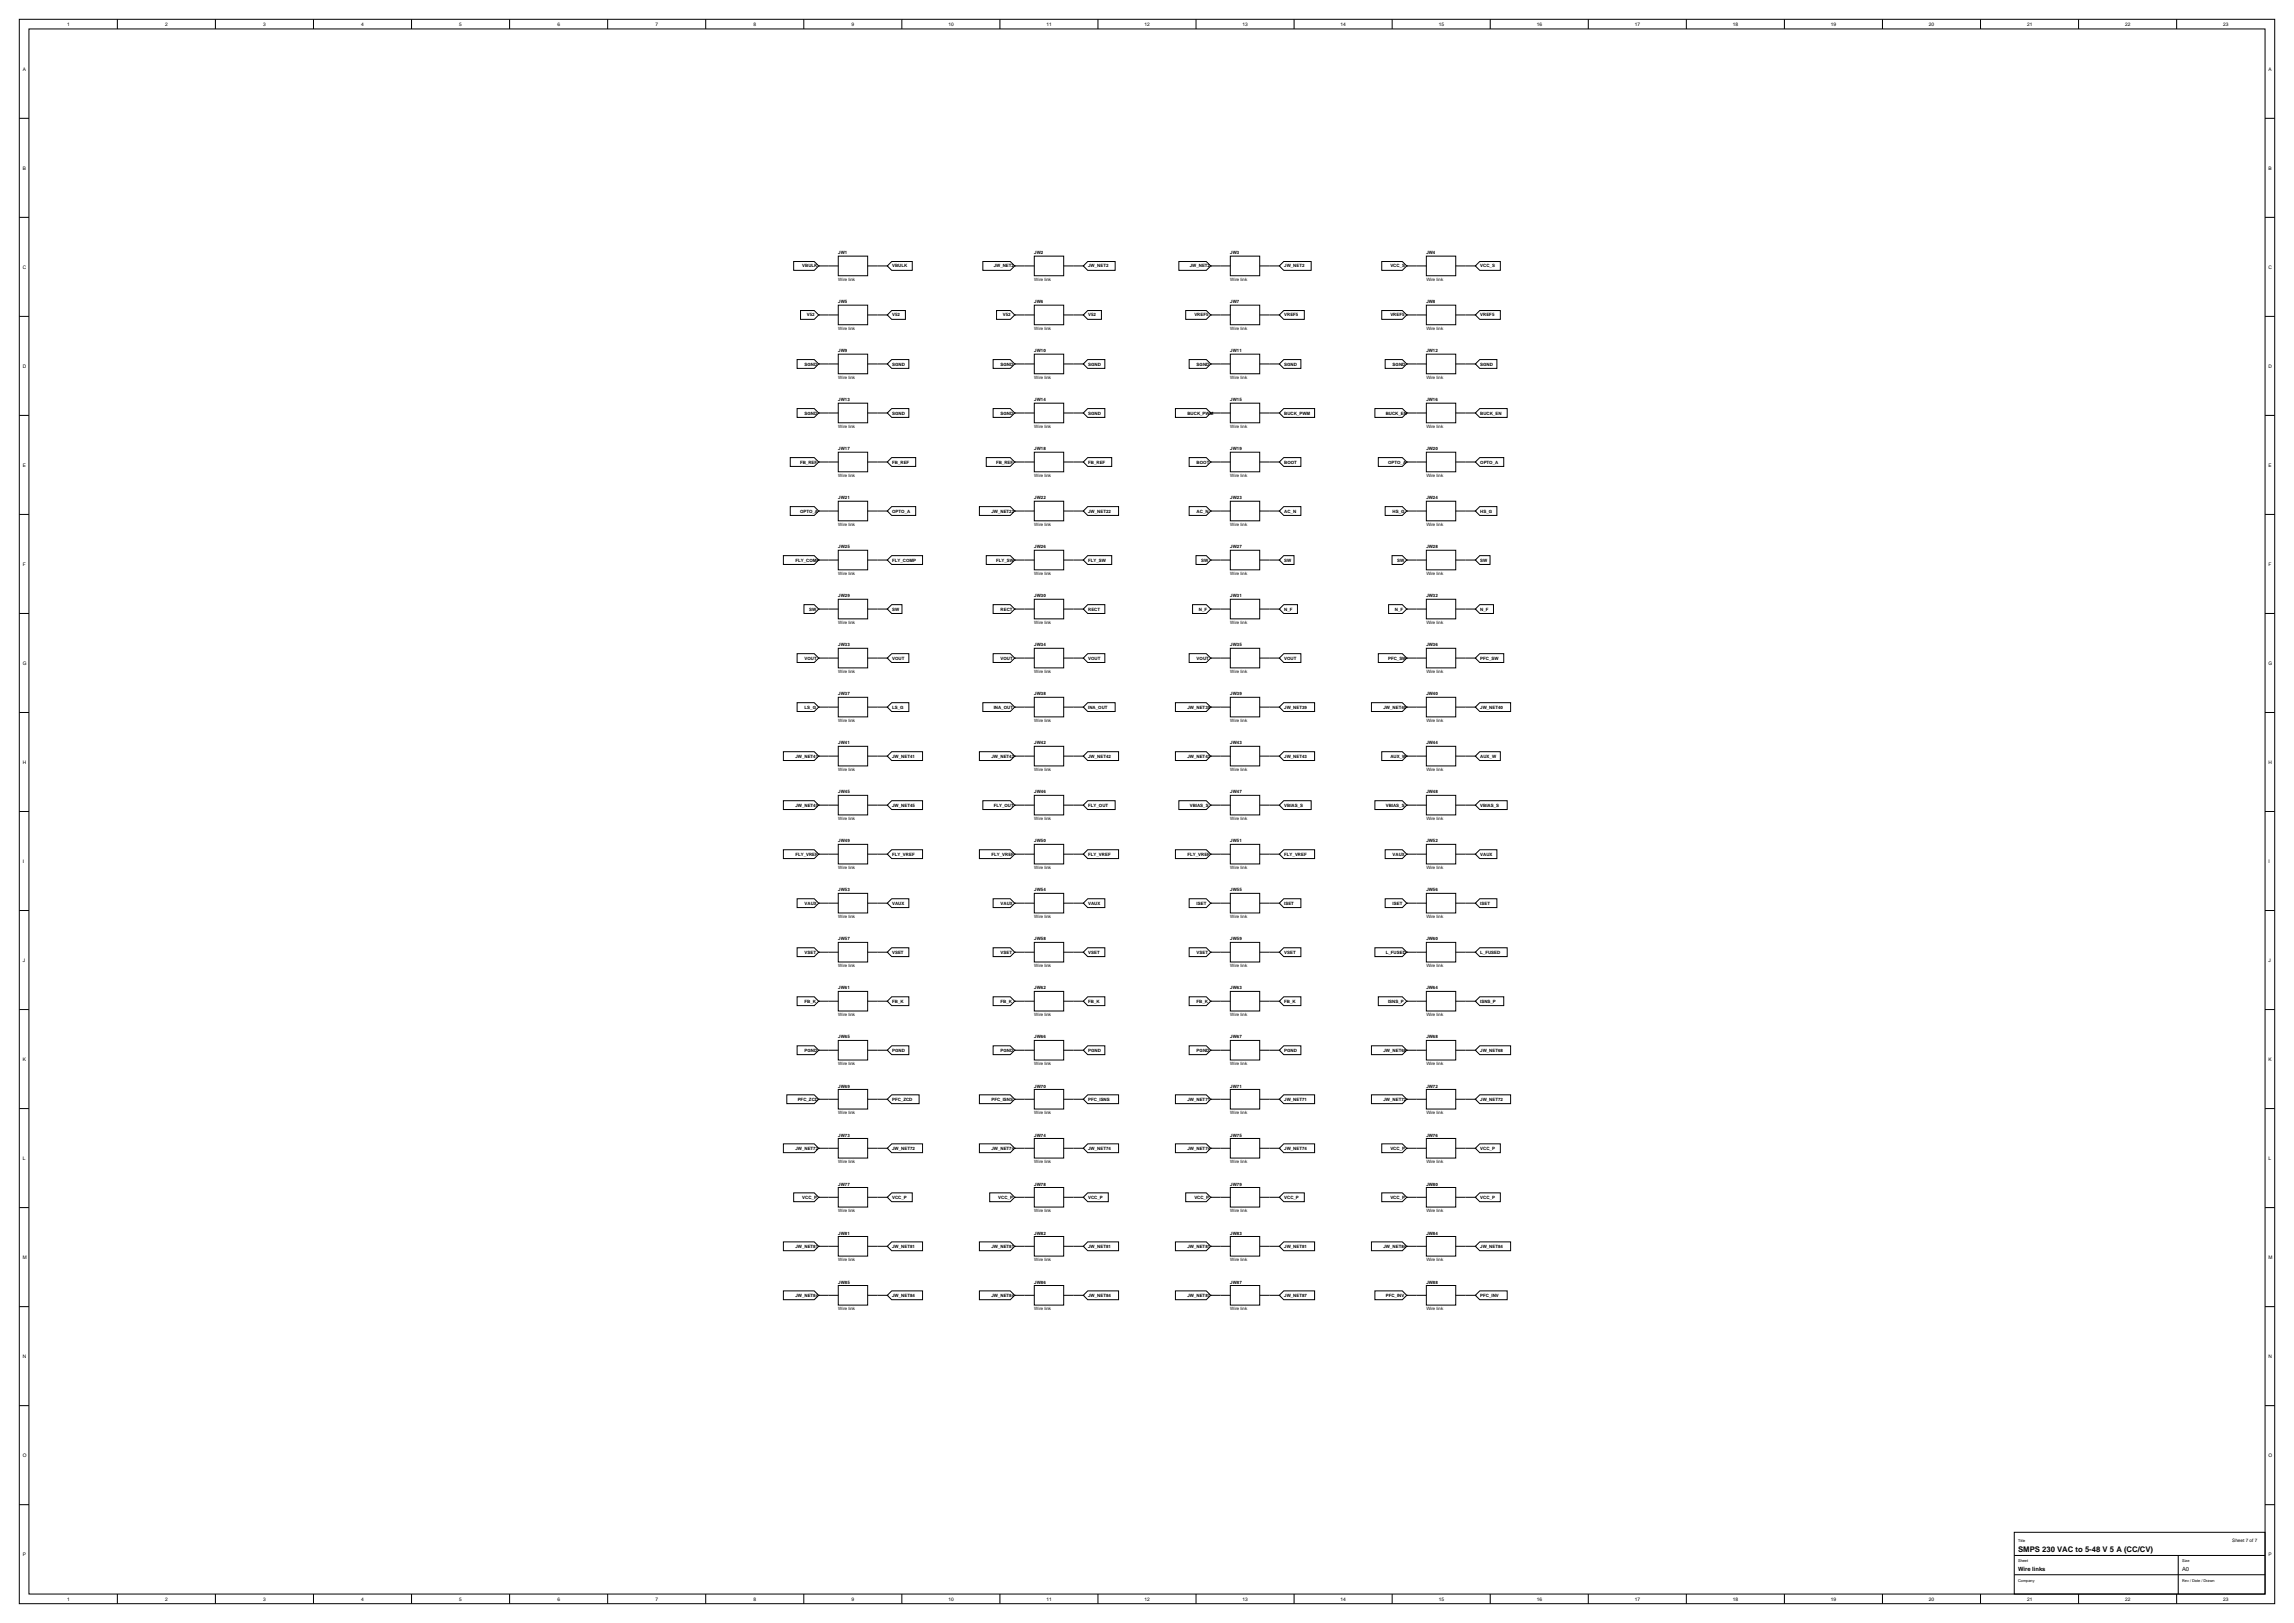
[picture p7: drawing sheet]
<svg xmlns="http://www.w3.org/2000/svg" width="1189mm" height="841mm" viewBox="0 0 1189 841" stroke-linecap="round" stroke-linejoin="round" font-family="sans-serif">
<defs><g id="words">
<text font-size="4" x="1046" y="804">SMPS 230 VAC to 5-48 V 5 A (CC/CV)</text>
<g font-size="3">
<text x="1046" y="814">Wire links</text>
<text x="1131" y="814">A0</text>
</g>
<g font-size="2.5">
<text x="35" y="14">1</text>
<text x="86" y="14">2</text>
<text x="136" y="14">3</text>
<text x="187" y="14">4</text>
<text x="238" y="14">5</text>
<text x="289" y="14">6</text>
<text x="340" y="14">7</text>
<text x="391" y="14">8</text>
<text x="441" y="14">9</text>
<text x="492" y="14">10</text>
<text x="542" y="14">11</text>
<text x="593" y="14">12</text>
<text x="644" y="14">13</text>
<text x="695" y="14">14</text>
<text x="746" y="14">15</text>
<text x="797" y="14">16</text>
<text x="847" y="14">17</text>
<text x="898" y="14">18</text>
<text x="949" y="14">19</text>
<text x="1000" y="14">20</text>
<text x="1051" y="14">21</text>
<text x="1101" y="14">22</text>
<text x="1152" y="14">23</text>
<text x="12" y="37">A</text>
<text x="1176" y="37">A</text>
<text x="12" y="88">B</text>
<text x="1176" y="88">B</text>
<text x="12" y="139">C</text>
<text x="1176" y="139">C</text>
<text x="12" y="191">D</text>
<text x="1176" y="191">D</text>
<text x="12" y="242">E</text>
<text x="1176" y="242">E</text>
<text x="12" y="293">F</text>
<text x="1176" y="293">F</text>
<text x="12" y="345">G</text>
<text x="1176" y="345">G</text>
<text x="12" y="396">H</text>
<text x="1176" y="396">H</text>
<text x="12" y="447">I</text>
<text x="1176" y="447">I</text>
<text x="12" y="498">J</text>
<text x="1176" y="498">J</text>
<text x="12" y="550">K</text>
<text x="1176" y="550">K</text>
<text x="12" y="601">L</text>
<text x="1176" y="601">L</text>
<text x="12" y="652">M</text>
<text x="1176" y="652">M</text>
<text x="12" y="704">N</text>
<text x="1176" y="704">N</text>
<text x="12" y="755">O</text>
<text x="1176" y="755">O</text>
<text x="12" y="806">P</text>
<text x="1176" y="806">P</text>
<text x="35" y="830">1</text>
<text x="86" y="830">2</text>
<text x="136" y="830">3</text>
<text x="187" y="830">4</text>
<text x="238" y="830">5</text>
<text x="289" y="830">6</text>
<text x="340" y="830">7</text>
<text x="391" y="830">8</text>
<text x="441" y="830">9</text>
<text x="492" y="830">10</text>
<text x="542" y="830">11</text>
<text x="593" y="830">12</text>
<text x="644" y="830">13</text>
<text x="695" y="830">14</text>
<text x="746" y="830">15</text>
<text x="797" y="830">16</text>
<text x="847" y="830">17</text>
<text x="898" y="830">18</text>
<text x="949" y="830">19</text>
<text x="1000" y="830">20</text>
<text x="1051" y="830">21</text>
<text x="1101" y="830">22</text>
<text x="1152" y="830">23</text>
</g>
<text font-size="2.4" x="1157" y="799">Sheet 7 of 7</text>
<g font-size="2.3">
<text x="434" y="132">JW1</text>
<text x="536" y="132">JW2</text>
<text x="638" y="132">JW3</text>
<text x="739" y="132">JW4</text>
<text x="416" y="139">VBULK</text>
<text x="462" y="139">VBULK</text>
<text x="515" y="139">JW_NET2</text>
<text x="564" y="139">JW_NET2</text>
<text x="617" y="139">JW_NET2</text>
<text x="666" y="139">JW_NET2</text>
<text x="721" y="139">VCC_S</text>
<text x="767" y="139">VCC_S</text>
<text x="434" y="145">Wire link</text>
<text x="536" y="145">Wire link</text>
<text x="638" y="145">Wire link</text>
<text x="739" y="145">Wire link</text>
<text x="434" y="157">JW5</text>
<text x="536" y="157">JW6</text>
<text x="638" y="157">JW7</text>
<text x="739" y="157">JW8</text>
<text x="418" y="164">V52</text>
<text x="462" y="164">V52</text>
<text x="520" y="164">V52</text>
<text x="564" y="164">V52</text>
<text x="619" y="164">VREF5</text>
<text x="666" y="164">VREF5</text>
<text x="721" y="164">VREF5</text>
<text x="767" y="164">VREF5</text>
<text x="434" y="171">Wire link</text>
<text x="536" y="171">Wire link</text>
<text x="638" y="171">Wire link</text>
<text x="739" y="171">Wire link</text>
<text x="434" y="183">JW9</text>
<text x="536" y="183">JW10</text>
<text x="638" y="183">JW11</text>
<text x="739" y="183">JW12</text>
<text x="417" y="189">SGND</text>
<text x="462" y="189">SGND</text>
<text x="519" y="189">SGND</text>
<text x="564" y="189">SGND</text>
<text x="620" y="189">SGND</text>
<text x="666" y="189">SGND</text>
<text x="722" y="189">SGND</text>
<text x="767" y="189">SGND</text>
<text x="434" y="196">Wire link</text>
<text x="536" y="196">Wire link</text>
<text x="638" y="196">Wire link</text>
<text x="739" y="196">Wire link</text>
<text x="434" y="208">JW13</text>
<text x="536" y="208">JW14</text>
<text x="638" y="208">JW15</text>
<text x="739" y="208">JW16</text>
<text x="417" y="215">SGND</text>
<text x="462" y="215">SGND</text>
<text x="519" y="215">SGND</text>
<text x="564" y="215">SGND</text>
<text x="615" y="215">BUCK_PWM</text>
<text x="666" y="215">BUCK_PWM</text>
<text x="718" y="215">BUCK_EN</text>
<text x="767" y="215">BUCK_EN</text>
<text x="434" y="222">Wire link</text>
<text x="536" y="222">Wire link</text>
<text x="638" y="222">Wire link</text>
<text x="739" y="222">Wire link</text>
<text x="434" y="233">JW17</text>
<text x="536" y="233">JW18</text>
<text x="638" y="233">JW19</text>
<text x="739" y="233">JW20</text>
<text x="415" y="240">FB_REF</text>
<text x="462" y="240">FB_REF</text>
<text x="516" y="240">FB_REF</text>
<text x="564" y="240">FB_REF</text>
<text x="620" y="240">BOOT</text>
<text x="666" y="240">BOOT</text>
<text x="719" y="240">OPTO_A</text>
<text x="767" y="240">OPTO_A</text>
<text x="434" y="247">Wire link</text>
<text x="536" y="247">Wire link</text>
<text x="638" y="247">Wire link</text>
<text x="739" y="247">Wire link</text>
<text x="434" y="259">JW21</text>
<text x="536" y="259">JW22</text>
<text x="638" y="259">JW23</text>
<text x="739" y="259">JW24</text>
<text x="415" y="266">OPTO_A</text>
<text x="462" y="266">OPTO_A</text>
<text x="514" y="266">JW_NET22</text>
<text x="564" y="266">JW_NET22</text>
<text x="620" y="266">AC_N</text>
<text x="666" y="266">AC_N</text>
<text x="722" y="266">HS_G</text>
<text x="767" y="266">HS_G</text>
<text x="434" y="272">Wire link</text>
<text x="536" y="272">Wire link</text>
<text x="638" y="272">Wire link</text>
<text x="739" y="272">Wire link</text>
<text x="434" y="284">JW25</text>
<text x="536" y="284">JW26</text>
<text x="638" y="284">JW27</text>
<text x="739" y="284">JW28</text>
<text x="412" y="291">FLY_COMP</text>
<text x="462" y="291">FLY_COMP</text>
<text x="516" y="291">FLY_SW</text>
<text x="564" y="291">FLY_SW</text>
<text x="623" y="291">SW</text>
<text x="666" y="291">SW</text>
<text x="724" y="291">SW</text>
<text x="767" y="291">SW</text>
<text x="434" y="298">Wire link</text>
<text x="536" y="298">Wire link</text>
<text x="638" y="298">Wire link</text>
<text x="739" y="298">Wire link</text>
<text x="434" y="310">JW29</text>
<text x="536" y="310">JW30</text>
<text x="638" y="310">JW31</text>
<text x="739" y="310">JW32</text>
<text x="419" y="316">SW</text>
<text x="462" y="316">SW</text>
<text x="519" y="316">RECT</text>
<text x="564" y="316">RECT</text>
<text x="621" y="316">N_F</text>
<text x="666" y="316">N_F</text>
<text x="723" y="316">N_F</text>
<text x="767" y="316">N_F</text>
<text x="434" y="323">Wire link</text>
<text x="536" y="323">Wire link</text>
<text x="638" y="323">Wire link</text>
<text x="739" y="323">Wire link</text>
<text x="434" y="335">JW33</text>
<text x="536" y="335">JW34</text>
<text x="638" y="335">JW35</text>
<text x="739" y="335">JW36</text>
<text x="417" y="342">VOUT</text>
<text x="462" y="342">VOUT</text>
<text x="519" y="342">VOUT</text>
<text x="564" y="342">VOUT</text>
<text x="620" y="342">VOUT</text>
<text x="666" y="342">VOUT</text>
<text x="719" y="342">PFC_SW</text>
<text x="767" y="342">PFC_SW</text>
<text x="434" y="349">Wire link</text>
<text x="536" y="349">Wire link</text>
<text x="638" y="349">Wire link</text>
<text x="739" y="349">Wire link</text>
<text x="434" y="360">JW37</text>
<text x="536" y="360">JW38</text>
<text x="638" y="360">JW39</text>
<text x="739" y="360">JW40</text>
<text x="417" y="367">LS_G</text>
<text x="462" y="367">LS_G</text>
<text x="515" y="367">INA_OUT</text>
<text x="564" y="367">INA_OUT</text>
<text x="615" y="367">JW_NET39</text>
<text x="666" y="367">JW_NET39</text>
<text x="717" y="367">JW_NET40</text>
<text x="767" y="367">JW_NET40</text>
<text x="434" y="374">Wire link</text>
<text x="536" y="374">Wire link</text>
<text x="638" y="374">Wire link</text>
<text x="739" y="374">Wire link</text>
<text x="434" y="386">JW41</text>
<text x="536" y="386">JW42</text>
<text x="638" y="386">JW43</text>
<text x="739" y="386">JW44</text>
<text x="412" y="393">JW_NET41</text>
<text x="462" y="393">JW_NET41</text>
<text x="514" y="393">JW_NET42</text>
<text x="564" y="393">JW_NET42</text>
<text x="615" y="393">JW_NET43</text>
<text x="666" y="393">JW_NET43</text>
<text x="721" y="393">AUX_W</text>
<text x="767" y="393">AUX_W</text>
<text x="434" y="399">Wire link</text>
<text x="536" y="399">Wire link</text>
<text x="638" y="399">Wire link</text>
<text x="739" y="399">Wire link</text>
<text x="434" y="411">JW45</text>
<text x="536" y="411">JW46</text>
<text x="638" y="411">JW47</text>
<text x="739" y="411">JW48</text>
<text x="412" y="418">JW_NET45</text>
<text x="462" y="418">JW_NET45</text>
<text x="515" y="418">FLY_OUT</text>
<text x="564" y="418">FLY_OUT</text>
<text x="617" y="418">VBIAS_S</text>
<text x="666" y="418">VBIAS_S</text>
<text x="718" y="418">VBIAS_S</text>
<text x="767" y="418">VBIAS_S</text>
<text x="434" y="425">Wire link</text>
<text x="536" y="425">Wire link</text>
<text x="638" y="425">Wire link</text>
<text x="739" y="425">Wire link</text>
<text x="434" y="437">JW49</text>
<text x="536" y="437">JW50</text>
<text x="638" y="437">JW51</text>
<text x="739" y="437">JW52</text>
<text x="412" y="443">FLY_VREF</text>
<text x="462" y="443">FLY_VREF</text>
<text x="514" y="443">FLY_VREF</text>
<text x="564" y="443">FLY_VREF</text>
<text x="615" y="443">FLY_VREF</text>
<text x="666" y="443">FLY_VREF</text>
<text x="722" y="443">VAUX</text>
<text x="767" y="443">VAUX</text>
<text x="434" y="450">Wire link</text>
<text x="536" y="450">Wire link</text>
<text x="638" y="450">Wire link</text>
<text x="739" y="450">Wire link</text>
<text x="434" y="462">JW53</text>
<text x="536" y="462">JW54</text>
<text x="638" y="462">JW55</text>
<text x="739" y="462">JW56</text>
<text x="417" y="469">VAUX</text>
<text x="462" y="469">VAUX</text>
<text x="519" y="469">VAUX</text>
<text x="564" y="469">VAUX</text>
<text x="620" y="469">ISET</text>
<text x="666" y="469">ISET</text>
<text x="722" y="469">ISET</text>
<text x="767" y="469">ISET</text>
<text x="434" y="476">Wire link</text>
<text x="536" y="476">Wire link</text>
<text x="638" y="476">Wire link</text>
<text x="739" y="476">Wire link</text>
<text x="434" y="487">JW57</text>
<text x="536" y="487">JW58</text>
<text x="638" y="487">JW59</text>
<text x="739" y="487">JW60</text>
<text x="417" y="494">VSET</text>
<text x="462" y="494">VSET</text>
<text x="519" y="494">VSET</text>
<text x="564" y="494">VSET</text>
<text x="620" y="494">VSET</text>
<text x="666" y="494">VSET</text>
<text x="718" y="494">L_FUSED</text>
<text x="767" y="494">L_FUSED</text>
<text x="434" y="501">Wire link</text>
<text x="536" y="501">Wire link</text>
<text x="638" y="501">Wire link</text>
<text x="739" y="501">Wire link</text>
<text x="434" y="513">JW61</text>
<text x="536" y="513">JW62</text>
<text x="638" y="513">JW63</text>
<text x="739" y="513">JW64</text>
<text x="417" y="520">FB_K</text>
<text x="462" y="520">FB_K</text>
<text x="519" y="520">FB_K</text>
<text x="564" y="520">FB_K</text>
<text x="620" y="520">FB_K</text>
<text x="666" y="520">FB_K</text>
<text x="719" y="520">ISNS_P</text>
<text x="767" y="520">ISNS_P</text>
<text x="434" y="526">Wire link</text>
<text x="536" y="526">Wire link</text>
<text x="638" y="526">Wire link</text>
<text x="739" y="526">Wire link</text>
<text x="434" y="538">JW65</text>
<text x="536" y="538">JW66</text>
<text x="638" y="538">JW67</text>
<text x="739" y="538">JW68</text>
<text x="417" y="545">PGND</text>
<text x="462" y="545">PGND</text>
<text x="519" y="545">PGND</text>
<text x="564" y="545">PGND</text>
<text x="620" y="545">PGND</text>
<text x="666" y="545">PGND</text>
<text x="717" y="545">JW_NET68</text>
<text x="767" y="545">JW_NET68</text>
<text x="434" y="552">Wire link</text>
<text x="536" y="552">Wire link</text>
<text x="638" y="552">Wire link</text>
<text x="739" y="552">Wire link</text>
<text x="434" y="564">JW69</text>
<text x="536" y="564">JW70</text>
<text x="638" y="564">JW71</text>
<text x="739" y="564">JW72</text>
<text x="413" y="570">PFC_ZCD</text>
<text x="462" y="570">PFC_ZCD</text>
<text x="514" y="570">PFC_ISNS</text>
<text x="564" y="570">PFC_ISNS</text>
<text x="615" y="570">JW_NET71</text>
<text x="666" y="570">JW_NET71</text>
<text x="717" y="570">JW_NET72</text>
<text x="767" y="570">JW_NET72</text>
<text x="434" y="577">Wire link</text>
<text x="536" y="577">Wire link</text>
<text x="638" y="577">Wire link</text>
<text x="739" y="577">Wire link</text>
<text x="434" y="589">JW73</text>
<text x="536" y="589">JW74</text>
<text x="638" y="589">JW75</text>
<text x="739" y="589">JW76</text>
<text x="412" y="596">JW_NET72</text>
<text x="462" y="596">JW_NET72</text>
<text x="514" y="596">JW_NET74</text>
<text x="564" y="596">JW_NET74</text>
<text x="615" y="596">JW_NET74</text>
<text x="666" y="596">JW_NET74</text>
<text x="721" y="596">VCC_P</text>
<text x="767" y="596">VCC_P</text>
<text x="434" y="603">Wire link</text>
<text x="536" y="603">Wire link</text>
<text x="638" y="603">Wire link</text>
<text x="739" y="603">Wire link</text>
<text x="434" y="614">JW77</text>
<text x="536" y="614">JW78</text>
<text x="638" y="614">JW79</text>
<text x="739" y="614">JW80</text>
<text x="416" y="621">VCC_P</text>
<text x="462" y="621">VCC_P</text>
<text x="517" y="621">VCC_P</text>
<text x="564" y="621">VCC_P</text>
<text x="619" y="621">VCC_P</text>
<text x="666" y="621">VCC_P</text>
<text x="721" y="621">VCC_P</text>
<text x="767" y="621">VCC_P</text>
<text x="434" y="628">Wire link</text>
<text x="536" y="628">Wire link</text>
<text x="638" y="628">Wire link</text>
<text x="739" y="628">Wire link</text>
<text x="434" y="640">JW81</text>
<text x="536" y="640">JW82</text>
<text x="638" y="640">JW83</text>
<text x="739" y="640">JW84</text>
<text x="412" y="647">JW_NET81</text>
<text x="462" y="647">JW_NET81</text>
<text x="514" y="647">JW_NET81</text>
<text x="564" y="647">JW_NET81</text>
<text x="615" y="647">JW_NET81</text>
<text x="666" y="647">JW_NET81</text>
<text x="717" y="647">JW_NET84</text>
<text x="767" y="647">JW_NET84</text>
<text x="434" y="653">Wire link</text>
<text x="536" y="653">Wire link</text>
<text x="638" y="653">Wire link</text>
<text x="739" y="653">Wire link</text>
<text x="434" y="665">JW85</text>
<text x="536" y="665">JW86</text>
<text x="638" y="665">JW87</text>
<text x="739" y="665">JW88</text>
<text x="412" y="672">JW_NET84</text>
<text x="462" y="672">JW_NET84</text>
<text x="514" y="672">JW_NET84</text>
<text x="564" y="672">JW_NET84</text>
<text x="615" y="672">JW_NET87</text>
<text x="666" y="672">JW_NET87</text>
<text x="718" y="672">PFC_INV</text>
<text x="767" y="672">PFC_INV</text>
<text x="434" y="679">Wire link</text>
<text x="536" y="679">Wire link</text>
<text x="638" y="679">Wire link</text>
<text x="739" y="679">Wire link</text>
</g>
<g font-size="2">
<text x="1046" y="799">Title</text>
<text x="1046" y="810">Sheet</text>
<text x="1131" y="810">Size</text>
<text x="1046" y="820">Company</text>
<text x="1131" y="820">Rev / Date / Drawn</text>
</g>
</g></defs>
<g fill="none" stroke="#000" stroke-width=".52">
<path d="M10 10h1169v821h-1169zM15 15h1159v811h-1159zM61 10v5M112 10v5M162 10v5M213 10v5M264 10v5M315 10v5M366 10v5M417 10v5M467 10v5M518 10v5"/>
<path d="M569 10v5M620 10v5M671 10v5M722 10v5M772 10v5M823 10v5M874 10v5M925 10v5M976 10v5M1027 10v5M1077 10v5M1128 10v5"/>
<path d="M10 61h5M1174 61h5M10 113h5M1174 113h5M411 136h11l2 2-2 2h-11zM424 138h10M434 133h16v10h-16zM450 138h10M462 136h11v4h-11l-2-2zM509 136h15l2 2-2 2h-15zM526 138h10M536 133h15v10h-15z"/>
<path d="M551 138h10M564 136h14v4h-14l-3-2zM611 136h14l3 2-3 2h-14zM628 138h10M638 133h15v10h-15zM653 138h10M665 136h15v4h-15l-2-2zM716 136h11l2 2-2 2h-11zM729 138h10M739 133h16v10h-16zM755 138h10M767 136h11v4h-11l-2-2z"/>
<path d="M434 158h16v10h-16zM536 158h15v10h-15zM638 158h15v10h-15zM739 158h16v10h-16zM10 164h5M415 161h7l2 2-2 2h-7zM424 163h10M450 163h10M462 161h7v4h-7l-2-2zM517 161h7l2 2-2 2h-7zM526 163h10M551 163h10"/>
<path d="M564 161h7v4h-7l-3-2zM615 161h10l3 2-3 2h-10zM628 163h10M653 163h10M665 161h11v4h-11l-2-2zM716 161h11l2 2-2 2h-11zM729 163h10M755 163h10M767 161h11v4h-11l-2-2zM1174 164h5M413 186h9l2 3-2 2h-9zM424 189h10"/>
<path d="M434 184h16v10h-16zM450 189h10M462 186h9v5h-9l-2-2zM515 186h9l2 3-2 2h-9zM526 189h10M536 184h15v10h-15zM551 189h10M564 186h9v5h-9l-3-2zM616 186h9l3 3-3 2h-9zM628 189h10M638 184h15v10h-15zM653 189h10"/>
<path d="M665 186h9v5h-9l-2-2zM718 186h9l2 3-2 2h-9zM729 189h10M739 184h16v10h-16zM755 189h10M767 186h9v5h-9l-2-2zM10 215h5M413 212h9l2 2-2 2h-9zM424 214h10M434 209h16v10h-16zM450 214h10M462 212h9v4h-9l-2-2z"/>
<path d="M515 212h9l2 2-2 2h-9zM526 214h10M536 209h15v10h-15zM551 214h10M564 212h9v4h-9l-3-2zM609 212h16l3 2-3 2h-16zM628 214h10M638 209h15v10h-15zM653 214h10M665 212h16v4h-16l-2-2zM713 212h14l2 2-2 2h-14zM729 214h10"/>
<path d="M739 209h16v10h-16zM755 214h10M767 212h14v4h-14l-2-2zM1174 215h5M410 237h12l2 2-2 3h-12zM424 239h10M434 234h16v10h-16zM450 239h10M462 237h13v5h-13l-2-3zM511 237h13l2 2-2 3h-13zM526 239h10M536 234h15v10h-15z"/>
<path d="M551 239h10M564 237h12v5h-12l-3-3zM616 237h9l3 2-3 3h-9zM628 239h10M638 234h15v10h-15zM653 239h10M665 237h9v5h-9l-2-3zM714 237h13l2 2-2 3h-13zM729 239h10M739 234h16v10h-16zM755 239h10M767 237h12v5h-12l-2-3z"/>
<path d="M434 260h16v10h-16zM536 260h15v10h-15zM638 260h15v10h-15zM739 260h16v10h-16zM10 267h5M410 263h12l2 2-2 2h-12zM424 265h10M450 265h10M462 263h13v4h-13l-2-2zM508 263h16l2 2-2 2h-16zM526 265h10M551 265h10"/>
<path d="M564 263h16v4h-16l-3-2zM616 263h9l3 2-3 2h-9zM628 265h10M653 265h10M665 263h9v4h-9l-2-2zM718 263h9l2 2-2 2h-9zM729 265h10M755 265h10M767 263h9v4h-9l-2-2zM1174 267h5M406 288h16l2 2-2 2h-16zM424 290h10"/>
<path d="M434 285h16v10h-16zM450 290h10M462 288h16v4h-16l-2-2zM511 288h13l2 2-2 2h-13zM526 290h10M536 285h15v10h-15zM551 290h10M564 288h12v4h-12l-3-2zM620 288h5l3 2-3 2h-5zM628 290h10M638 285h15v10h-15zM653 290h10"/>
<path d="M665 288h6v4h-6l-2-2zM722 288h5l2 2-2 2h-5zM729 290h10M739 285h16v10h-16zM755 290h10M767 288h5v4h-5l-2-2zM10 318h5M417 313h5l2 3-2 2h-5zM424 316h10M434 311h16v10h-16zM450 316h10M462 313h6v5h-6l-2-2z"/>
<path d="M515 313h9l2 3-2 2h-9zM526 316h10M536 311h15v10h-15zM551 316h10M564 313h9v5h-9l-3-2zM618 313h7l3 3-3 2h-7zM628 316h10M638 311h15v10h-15zM653 316h10M665 313h7v5h-7l-2-2zM720 313h7l2 3-2 2h-7zM729 316h10"/>
<path d="M739 311h16v10h-16zM755 316h10M767 313h7v5h-7l-2-2zM1174 318h5M413 339h9l2 2-2 2h-9zM434 336h16v10h-16zM462 339h9v4h-9l-2-2zM515 339h9l2 2-2 2h-9zM536 336h15v10h-15zM564 339h9v4h-9l-3-2zM616 339h9l3 2-3 2h-9zM638 336h15v10h-15z"/>
<path d="M665 339h9v4h-9l-2-2zM714 339h13l2 2-2 2h-13zM739 336h16v10h-16zM767 339h12v4h-12l-2-2zM424 341h10M450 341h10M526 341h10M551 341h10M628 341h10M653 341h10M729 341h10M755 341h10"/>
<path d="M10 369h5M413 364h9l2 2-2 3h-9zM424 366h10M434 361h16v10h-16zM450 366h10M462 364h9v5h-9l-2-3zM509 364h15l2 2-2 3h-15zM526 366h10M536 361h15v10h-15zM551 366h10M564 364h14v5h-14l-3-3zM609 364h16l3 2-3 3h-16z"/>
<path d="M628 366h10M638 361h15v10h-15zM653 366h10M665 364h16v5h-16l-2-3zM711 364h16l2 2-2 3h-16zM729 366h10M739 361h16v10h-16zM755 366h10M767 364h16v5h-16l-2-3zM1174 369h5M406 390h16l2 2-2 2h-16zM424 392h10"/>
<path d="M434 387h16v10h-16zM450 392h10M462 390h16v4h-16l-2-2zM508 390h16l2 2-2 2h-16zM526 392h10M536 387h15v10h-15zM551 392h10M564 390h16v4h-16l-3-2zM609 390h16l3 2-3 2h-16zM628 392h10M638 387h15v10h-15zM653 392h10"/>
<path d="M665 390h16v4h-16l-2-2zM716 390h11l2 2-2 2h-11zM729 392h10M739 387h16v10h-16zM755 392h10M767 390h11v4h-11l-2-2zM406 415h16l2 2-2 2h-16zM424 417h10M434 412h16v10h-16zM450 417h10M462 415h16v4h-16l-2-2zM509 415h15l2 2-2 2h-15z"/>
<path d="M526 417h10M536 412h15v10h-15zM551 417h10M564 415h14v4h-14l-3-2zM611 415h14l3 2-3 2h-14zM628 417h10M638 412h15v10h-15zM653 417h10M665 415h15v4h-15l-2-2zM713 415h14l2 2-2 2h-14zM729 417h10M739 412h16v10h-16z"/>
<path d="M755 417h10M767 415h14v4h-14l-2-2zM10 421h5M434 438h16v10h-16zM536 438h15v10h-15zM638 438h15v10h-15zM739 438h16v10h-16zM1174 421h5M406 440h16l2 3-2 2h-16zM424 443h10M450 443h10M462 440h16v5h-16l-2-2z"/>
<path d="M508 440h16l2 3-2 2h-16zM526 443h10M551 443h10M564 440h16v5h-16l-3-2zM609 440h16l3 3-3 2h-16zM628 443h10M653 443h10M665 440h16v5h-16l-2-2zM718 440h9l2 3-2 2h-9zM729 443h10M755 443h10M767 440h9v5h-9l-2-2z"/>
<path d="M10 472h5M413 466h9l2 2-2 2h-9zM424 468h10M434 463h16v10h-16zM450 468h10M462 466h9v4h-9l-2-2zM515 466h9l2 2-2 2h-9zM526 468h10M536 463h15v10h-15zM551 468h10M564 466h9v4h-9l-3-2zM616 466h9l3 2-3 2h-9z"/>
<path d="M628 468h10M638 463h15v10h-15zM653 468h10M665 466h9v4h-9l-2-2zM718 466h9l2 2-2 2h-9zM729 468h10M739 463h16v10h-16zM755 468h10M767 466h9v4h-9l-2-2zM1174 472h5M413 491h9l2 2-2 3h-9zM424 493h10"/>
<path d="M434 488h16v10h-16zM450 493h10M460 493l2-2h9v5h-9zM515 491h9l2 2-2 3h-9zM526 493h10M536 488h15v10h-15zM551 493h10M561 493l3-2h9v5h-9zM616 491h9l3 2-3 3h-9zM628 493h10M638 488h15v10h-15zM653 493h10"/>
<path d="M665 491h9v5h-9l-2-3zM713 491h14l2 2-2 3h-14zM729 493h10M739 488h16v10h-16zM755 493h10M765 493l2-2h14v5h-14zM413 517h9l2 2-2 2h-9zM424 519h10M434 514h16v10h-16zM450 519h10M460 519l2-2h9v4h-9zM515 517h9l2 2-2 2h-9z"/>
<path d="M526 519h10M536 514h15v10h-15zM551 519h10M561 519l3-2h9v4h-9zM616 517h9l3 2-3 2h-9zM628 519h10M638 514h15v10h-15zM653 519h10M663 519l2-2h9v4h-9zM714 517h13l2 2-2 2h-13zM729 519h10M739 514h16v10h-16z"/>
<path d="M755 519h10M765 519l2-2h12v4h-12zM10 523h5M434 539h16v10h-16zM536 539h15v10h-15zM638 539h15v10h-15zM739 539h16v10h-16zM1174 523h5M413 542h9l2 2-2 2h-9zM424 544h10M450 544h10M460 544l2-2h9v4h-9z"/>
<path d="M515 542h9l2 2-2 2h-9zM526 544h10M551 544h10M561 544l3-2h9v4h-9zM616 542h9l3 2-3 2h-9zM628 544h10M653 544h10M663 544l2-2h9v4h-9zM711 542h16l2 2-2 2h-16zM729 544h10M755 544h10M765 544l2-2h16v4h-16z"/>
<path d="M10 574h5M408 567h14l2 3-2 2h-14zM424 570h10M434 565h16v10h-16zM450 570h10M460 570l2-3h14v5h-14zM508 567h16l2 3-2 2h-16zM526 570h10M536 565h15v10h-15zM551 570h10M561 570l3-3h16v5h-16zM609 567h16l3 3-3 2h-16z"/>
<path d="M628 570h10M638 565h15v10h-15zM653 570h10M665 567h16v5h-16l-2-2zM711 567h16l2 3-2 2h-16zM729 570h10M739 565h16v10h-16zM755 570h10M765 570l2-3h16v5h-16zM1174 574h5M406 593h16l2 2-2 2h-16zM424 595h10"/>
<path d="M434 590h16v10h-16zM450 595h10M460 595l2-2h16v4h-16zM508 593h16l2 2-2 2h-16zM526 595h10M536 590h15v10h-15zM551 595h10M561 595l3-2h16v4h-16zM609 593h16l3 2-3 2h-16zM628 595h10M638 590h15v10h-15zM653 595h10"/>
<path d="M665 593h16v4h-16l-2-2zM716 593h11l2 2-2 2h-11zM729 595h10M739 590h16v10h-16zM755 595h10M765 595l2-2h11v4h-11zM411 618h11l2 2-2 3h-11zM434 615h16v10h-16zM513 618h11l2 2-2 3h-11zM536 615h15v10h-15zM615 618h10l3 2-3 3h-10zM638 615h15v10h-15z"/>
<path d="M716 618h11l2 2-2 3h-11zM739 615h16v10h-16zM10 626h5M424 620h10M450 620h10M460 620l2-2h11v5h-11zM526 620h10M551 620h10M561 620l3-2h10v5h-10zM628 620h10M653 620h10M663 620l2-2h11v5h-11z"/>
<path d="M729 620h10M755 620h10M765 620l2-2h11v5h-11zM1174 626h5M406 644h16l2 2-2 2h-16zM424 646h10M434 641h16v10h-16zM450 646h10M460 646l2-2h16v4h-16zM508 644h16l2 2-2 2h-16zM526 646h10M536 641h15v10h-15z"/>
<path d="M551 646h10M561 646l3-2h16v4h-16zM609 644h16l3 2-3 2h-16zM628 646h10M638 641h15v10h-15zM653 646h10M663 646l2-2h16v4h-16zM711 644h16l2 2-2 2h-16zM729 646h10M739 641h16v10h-16zM755 646h10M765 646l2-2h16v4h-16z"/>
<path d="M10 677h5M406 669h16l2 2-2 2h-16zM424 671h10M434 666h16v10h-16zM450 671h10M460 671l2-2h16v4h-16zM508 669h16l2 2-2 2h-16zM526 671h10M536 666h15v10h-15zM551 671h10M561 671l3-2h16v4h-16zM609 669h16l3 2-3 2h-16z"/>
<path d="M628 671h10M638 666h15v10h-15zM653 671h10M663 671l2-2h16v4h-16zM713 669h14l2 2-2 2h-14zM729 671h10M739 666h16v10h-16zM755 671h10M765 671l2-2h14v4h-14zM1174 677h5M10 728h5M1174 728h5"/>
<path d="M10 780h5M1174 780h5M1044 794h130v32h-130zM1044 806h130M1044 816h130M1129 806v20M61 826v5M112 826v5M162 826v5M213 826v5M264 826v5M315 826v5"/>
<path d="M366 826v5M417 826v5M467 826v5M518 826v5M569 826v5M620 826v5M671 826v5M722 826v5M772 826v5M823 826v5M874 826v5M925 826v5"/>
<path d="M976 826v5M1027 826v5M1077 826v5M1128 826v5"/>
</g>
<use href="#words"/>
</svg>
